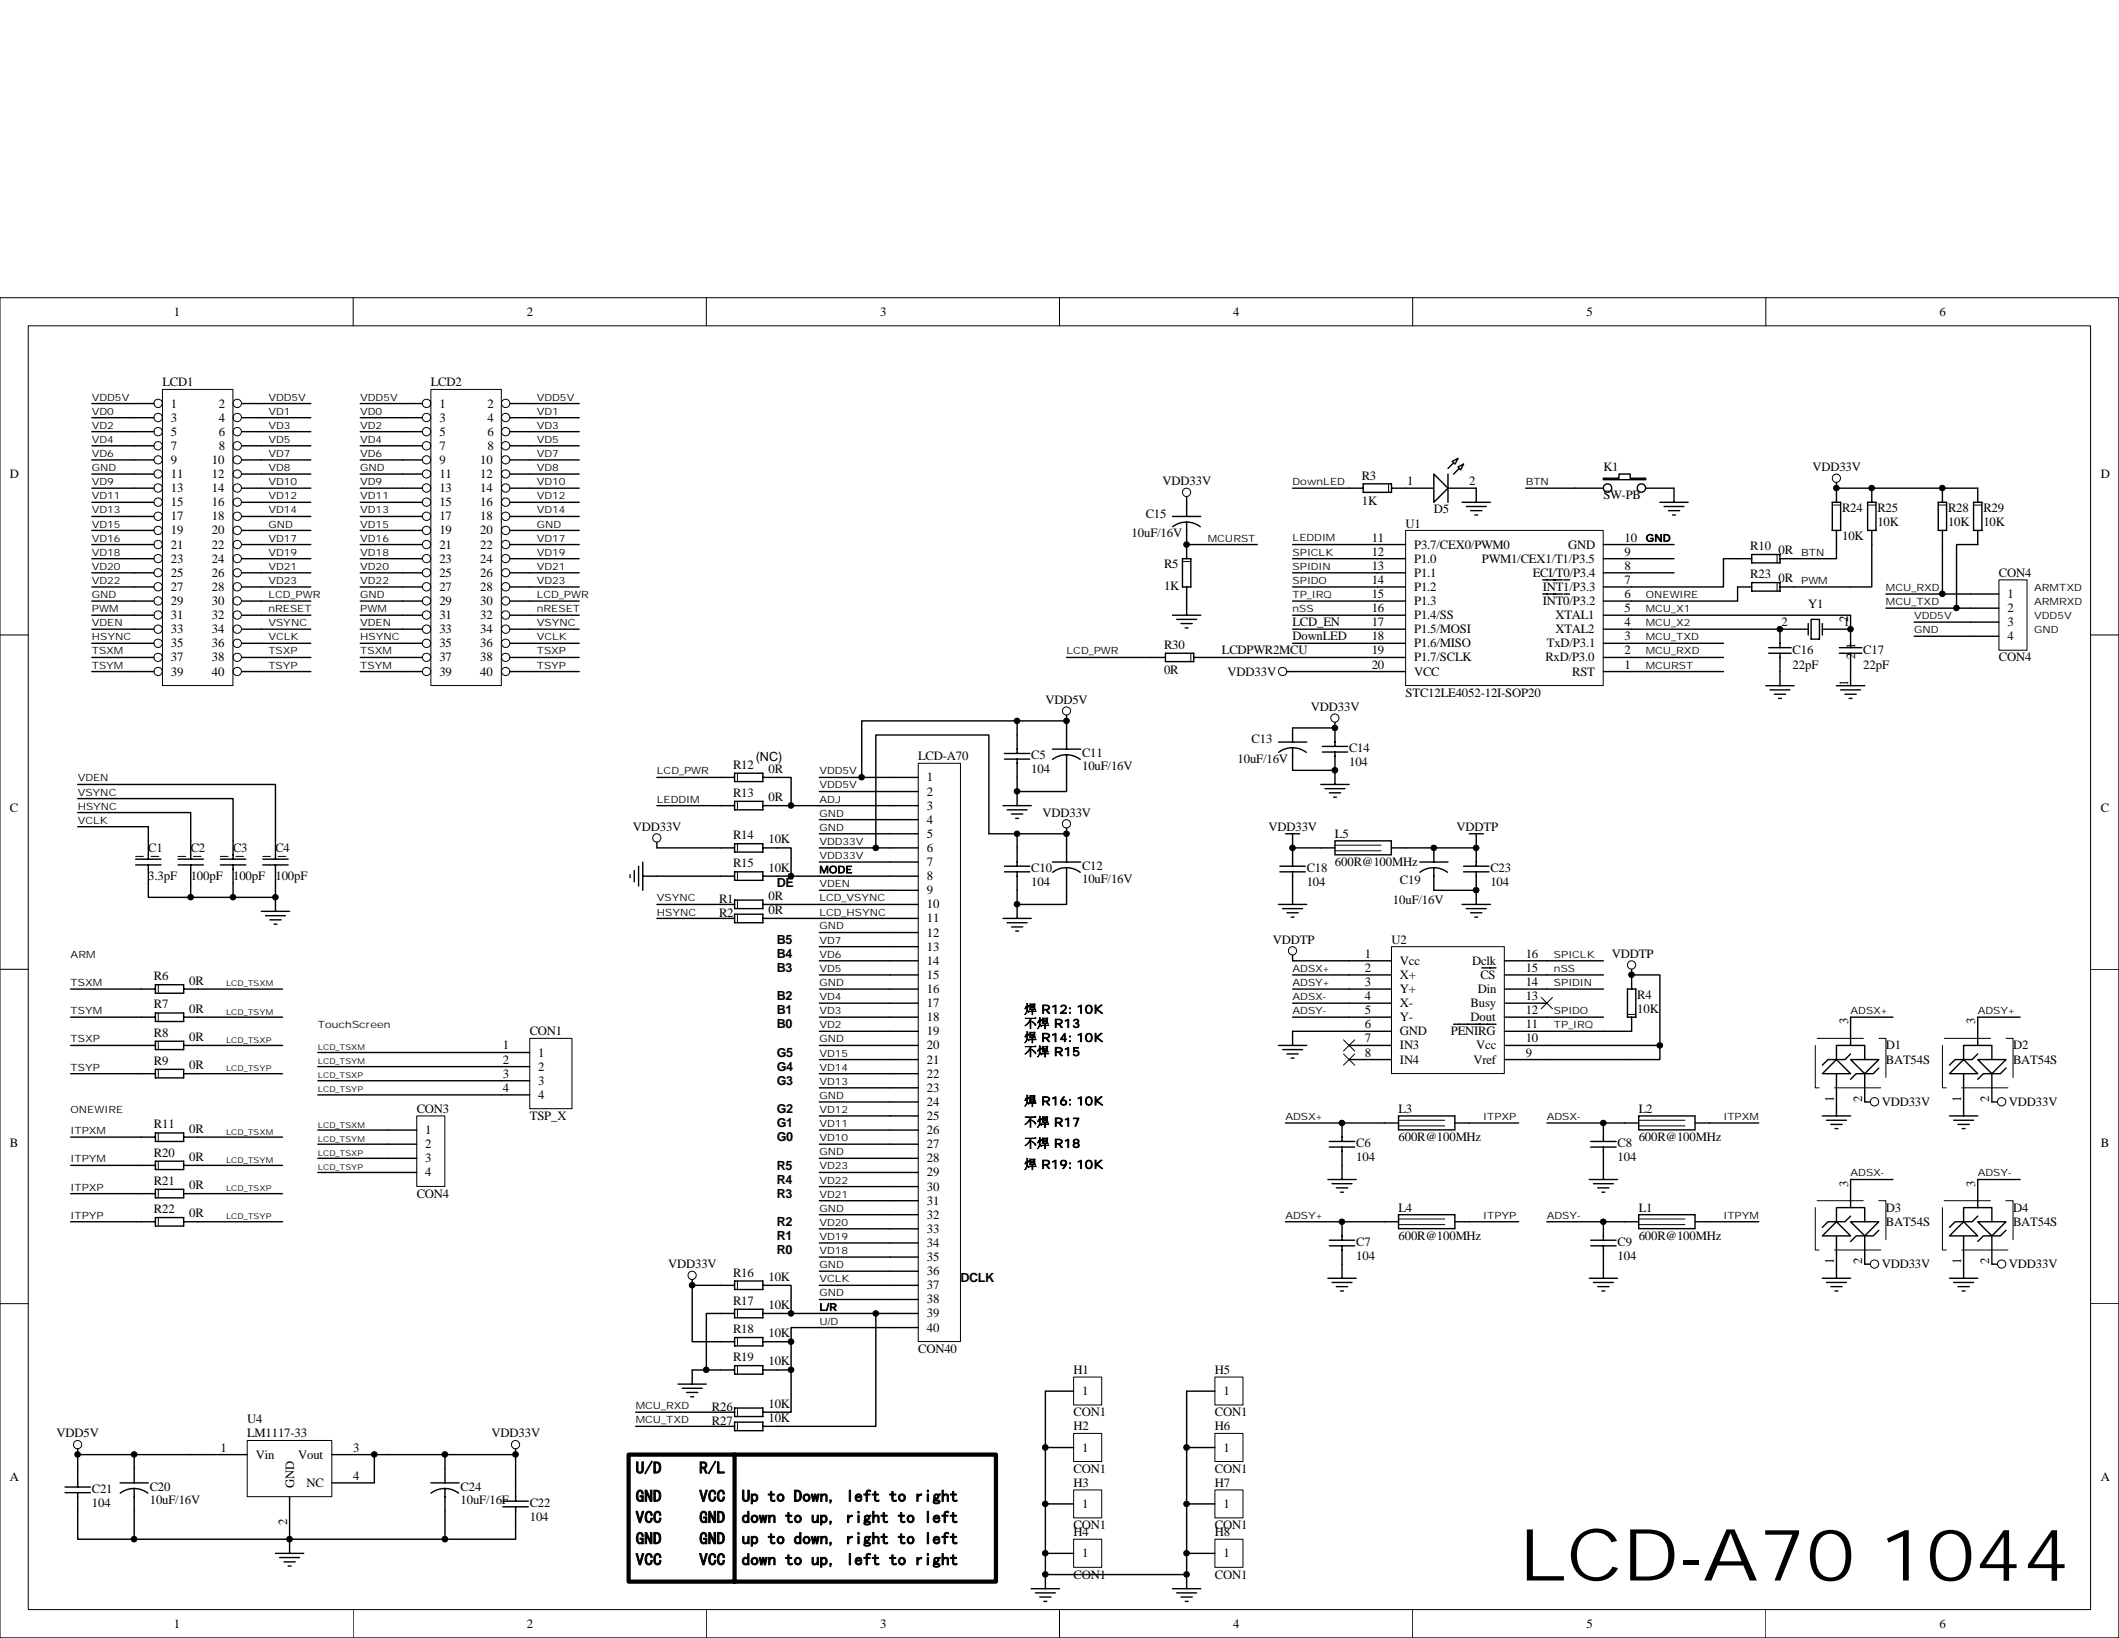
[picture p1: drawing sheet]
<svg xmlns="http://www.w3.org/2000/svg" width="279mm" height="216mm" viewBox="0 0 279 216" stroke-linecap="round" stroke-linejoin="round" font-family="sans-serif">
<defs><g id="words">
<text font-size="9.5" x="200.2" y="208.3">LCD-A70 1044</text>
<g font-size="2.2">
<text x="83.8" y="194.2">U/D</text>
<text x="83.8" y="197.9">GND</text>
<text x="92.2" y="194.2">R/L</text>
<text x="92.2" y="197.9">VCC</text>
<text x="97.8" y="197.9">Up to Down, left to right</text>
<text x="83.8" y="200.7">VCC</text>
<text x="83.8" y="203.5">GND</text>
<text x="92.2" y="200.7">GND</text>
<text x="92.2" y="203.5">GND</text>
<text x="97.8" y="200.7">down to up, right to left</text>
<text x="97.8" y="203.5">up to down, right to left</text>
<text x="83.8" y="206.3">VCC</text>
<text x="92.2" y="206.3">VCC</text>
<text x="97.8" y="206.3">down to up, left to right</text>
</g>
<g font-size="1.7">
<text x="22.9" y="41.6">1</text>
<text x="69.5" y="41.6">2</text>
<text x="116" y="41.6">3</text>
<text x="162.6" y="41.6">4</text>
<text x="209.2" y="41.6">5</text>
<text x="255.7" y="41.6">6</text>
<text x="21.4" y="50.9">LCD1</text>
<text x="22.5" y="53.7">1</text>
<text x="28.9" y="53.7">2</text>
<text x="56.8" y="50.9">LCD2</text>
<text x="57.9" y="53.7">1</text>
<text x="64.3" y="53.7">2</text>
<text x="22.5" y="55.6">3</text>
<text x="22.5" y="57.4">5</text>
<text x="22.5" y="59.3">7</text>
<text x="28.9" y="55.6">4</text>
<text x="28.9" y="57.4">6</text>
<text x="28.9" y="59.3">8</text>
<text x="57.9" y="55.6">3</text>
<text x="57.9" y="57.4">5</text>
<text x="57.9" y="59.3">7</text>
<text x="64.3" y="55.6">4</text>
<text x="64.3" y="57.4">6</text>
<text x="64.3" y="59.3">8</text>
<text x="1.3" y="63">D</text>
<text x="22.5" y="61.2">9</text>
<text x="22.5" y="63">11</text>
<text x="22.5" y="64.9">13</text>
<text x="27.9" y="61.2">10</text>
<text x="27.9" y="63">12</text>
<text x="27.9" y="64.9">14</text>
<text x="57.9" y="61.2">9</text>
<text x="57.9" y="63">11</text>
<text x="57.9" y="64.9">13</text>
<text x="63.3" y="61.2">10</text>
<text x="63.3" y="63">12</text>
<text x="63.3" y="64.9">14</text>
<text x="153.3" y="63.9">VDD33V</text>
<text x="179.6" y="63.2">R3</text>
<text x="185.5" y="63.9">1</text>
<text x="193.7" y="63.9">2</text>
<text x="211.4" y="62.1">K1</text>
<text x="211.4" y="65.8">SW-PB</text>
<text x="239" y="62.1">VDD33V</text>
<text x="277" y="63">D</text>
<text x="22.5" y="66.7">15</text>
<text x="22.5" y="68.6">17</text>
<text x="22.5" y="70.4">19</text>
<text x="27.9" y="66.7">16</text>
<text x="27.9" y="68.6">18</text>
<text x="27.9" y="70.4">20</text>
<text x="57.9" y="66.7">15</text>
<text x="57.9" y="68.6">17</text>
<text x="57.9" y="70.4">19</text>
<text x="63.3" y="66.7">16</text>
<text x="63.3" y="68.6">18</text>
<text x="63.3" y="70.4">20</text>
<text x="149.2" y="70.8">10uF/16V</text>
<text x="151.1" y="68.2">C15</text>
<text x="179.6" y="66.5">1K</text>
<text x="180.9" y="71.4">11</text>
<text x="185.3" y="69.5">U1</text>
<text x="189.1" y="67.7">D5</text>
<text x="214.2" y="71.4">10</text>
<text x="242.9" y="67.5">R24</text>
<text x="242.9" y="71.2">10K</text>
<text x="247.5" y="67.5">R25</text>
<text x="247.5" y="69.3">10K</text>
<text x="256.9" y="67.5">R28</text>
<text x="256.9" y="69.3">10K</text>
<text x="261.5" y="67.5">R29</text>
<text x="261.5" y="69.3">10K</text>
<text x="22.5" y="72.3">21</text>
<text x="22.5" y="74.2">23</text>
<text x="22.5" y="76">25</text>
<text x="22.5" y="77.9">27</text>
<text x="27.9" y="72.3">22</text>
<text x="27.9" y="74.2">24</text>
<text x="27.9" y="76">26</text>
<text x="27.9" y="77.9">28</text>
<text x="57.9" y="72.3">21</text>
<text x="57.9" y="74.2">23</text>
<text x="57.9" y="76">25</text>
<text x="57.9" y="77.9">27</text>
<text x="63.3" y="72.3">22</text>
<text x="63.3" y="74.2">24</text>
<text x="63.3" y="76">26</text>
<text x="63.3" y="77.9">28</text>
<text x="153.5" y="74.9">R5</text>
<text x="153.5" y="77.7">1K</text>
<text x="180.9" y="73.2">12</text>
<text x="180.9" y="75.1">13</text>
<text x="180.9" y="77">14</text>
<text x="186.5" y="72.3">P3.7/CEX0/PWM0</text>
<text x="186.5" y="74.2">P1.0</text>
<text x="186.5" y="76">P1.1</text>
<text x="186.5" y="77.9">P1.2</text>
<text x="195.4" y="74.2">PWM1/CEX1/T1/P3.5</text>
<text x="202.1" y="76">ECI/T0/P3.4</text>
<text x="203.4" y="77.9">INT1/P3.3</text>
<text x="206.8" y="72.3">GND</text>
<text x="214.2" y="75.1">8</text>
<text x="214.2" y="73.2">9</text>
<text x="214.2" y="77">7</text>
<text x="230.8" y="72.5">R10</text>
<text x="230.8" y="76.2">R23</text>
<text x="234.5" y="73">0R</text>
<text x="234.5" y="76.8">0R</text>
<text x="263.6" y="76">CON4</text>
<text x="22.5" y="79.8">29</text>
<text x="22.5" y="81.6">31</text>
<text x="22.5" y="83.5">33</text>
<text x="27.9" y="79.8">30</text>
<text x="27.9" y="81.6">32</text>
<text x="27.9" y="83.5">34</text>
<text x="57.9" y="79.8">29</text>
<text x="57.9" y="81.6">31</text>
<text x="57.9" y="83.5">33</text>
<text x="63.3" y="79.8">30</text>
<text x="63.3" y="81.6">32</text>
<text x="63.3" y="83.5">34</text>
<text x="170.4" y="82.5">LCD_EN</text>
<text x="180.9" y="78.8">15</text>
<text x="180.9" y="80.7">16</text>
<text x="180.9" y="82.6">17</text>
<text x="186.5" y="79.8">P1.3</text>
<text x="186.5" y="81.6">P1.4/SS</text>
<text x="186.5" y="83.5">P1.5/MOSI</text>
<text x="203.4" y="79.8">INT0/P3.2</text>
<text x="205.1" y="83.5">XTAL2</text>
<text x="205.1" y="81.6">XTAL1</text>
<text x="214.2" y="78.8">6</text>
<text x="214.2" y="82.6">4</text>
<text x="214.2" y="80.7">5</text>
<text x="234.9" y="82.5">2</text>
<text x="238.4" y="80.1">Y1</text>
<text x="243.1" y="82.5">1</text>
<text x="243.7" y="82" transform="rotate(-90 243.7 82)">2</text>
<text x="264.7" y="78.8">1</text>
<text x="264.7" y="80.7">2</text>
<text x="264.7" y="82.5">3</text>
<text x="22.5" y="85.3">35</text>
<text x="22.5" y="87.2">37</text>
<text x="22.5" y="89">39</text>
<text x="27.9" y="85.3">36</text>
<text x="27.9" y="87.2">38</text>
<text x="27.9" y="89">40</text>
<text x="57.9" y="85.3">35</text>
<text x="57.9" y="87.2">37</text>
<text x="57.9" y="89">39</text>
<text x="63.3" y="85.3">36</text>
<text x="63.3" y="87.2">38</text>
<text x="63.3" y="89">40</text>
<text x="153.5" y="85.5">R30</text>
<text x="153.5" y="88.9">0R</text>
<text x="161.1" y="86.3">LCDPWR2MCU</text>
<text x="161.9" y="89">VDD33V</text>
<text x="170.4" y="84.4">DownLED</text>
<text x="180.9" y="84.4">18</text>
<text x="180.9" y="86.3">19</text>
<text x="180.9" y="88.1">20</text>
<text x="186.5" y="85.3">P1.6/MISO</text>
<text x="186.5" y="87.2">P1.7/SCLK</text>
<text x="186.5" y="89">VCC</text>
<text x="203.8" y="87.2">RxD/P3.0</text>
<text x="204" y="85.3">TxD/P3.1</text>
<text x="207.3" y="89">RST</text>
<text x="214.2" y="84.4">3</text>
<text x="214.2" y="88.1">1</text>
<text x="214.2" y="86.3">2</text>
<text x="236.4" y="86.3">C16</text>
<text x="236.4" y="88.1">22pF</text>
<text x="244.6" y="86.8" transform="rotate(-90 244.6 86.8)">2</text>
<text x="244.6" y="85.5" transform="rotate(-90 244.6 85.5)">1</text>
<text x="245.7" y="86.3">C17</text>
<text x="245.7" y="88.1">22pF</text>
<text x="263.6" y="87.2">CON4</text>
<text x="264.7" y="84.4">4</text>
<text x="137.8" y="92.8">VDD5V</text>
<text x="172.8" y="93.7">VDD33V</text>
<text x="185.3" y="91.8">STC12LE4052-12I-SOP20</text>
<text x="243.7" y="90.4" transform="rotate(-90 243.7 90.4)">1</text>
<text x="96.7" y="101.3">R12</text>
<text x="99.7" y="100.2">(NC)</text>
<text x="101.3" y="101.9">0R</text>
<text x="121.1" y="100.2">LCD-A70</text>
<text x="136" y="100">C5</text>
<text x="136" y="101.9">104</text>
<text x="142.7" y="99.8">C11</text>
<text x="142.7" y="101.5">10uF/16V</text>
<text x="163.2" y="100.6">10uF/16V</text>
<text x="165" y="98">C13</text>
<text x="177.9" y="99.1">C14</text>
<text x="177.9" y="100.9">104</text>
<text x="1.3" y="107.1">C</text>
<text x="96.7" y="105.1">R13</text>
<text x="101.3" y="105.6">0R</text>
<text x="122.2" y="103">1</text>
<text x="122.2" y="104.9">2</text>
<text x="122.2" y="106.7">3</text>
<text x="137.5" y="107.7">VDD33V</text>
<text x="277" y="107.1">C</text>
<text x="19.6" y="112.3">C1</text>
<text x="25.1" y="112.3">C2</text>
<text x="30.7" y="112.3">C3</text>
<text x="36.3" y="112.3">C4</text>
<text x="83.4" y="109.5">VDD33V</text>
<text x="96.7" y="110.6">R14</text>
<text x="101.3" y="111.2">10K</text>
<text x="122.2" y="108.6">4</text>
<text x="122.2" y="110.4">5</text>
<text x="122.2" y="112.3">6</text>
<text x="167.3" y="109.5">VDD33V</text>
<text x="176" y="110.4">L5</text>
<text x="192" y="109.5">VDDTP</text>
<text x="19.6" y="116">3.3pF</text>
<text x="25.1" y="116">100pF</text>
<text x="30.7" y="116">100pF</text>
<text x="36.3" y="116">100pF</text>
<text x="94.8" y="119">R1</text>
<text x="96.7" y="114.3">R15</text>
<text x="101.3" y="118.6">0R</text>
<text x="101.3" y="114.9">10K</text>
<text x="102.4" y="117">DE</text>
<text x="122.2" y="114.2">7</text>
<text x="122.2" y="116">8</text>
<text x="122.2" y="117.9">9</text>
<text x="122.2" y="119.7">10</text>
<text x="136" y="114.9">C10</text>
<text x="136" y="116.8">104</text>
<text x="142.7" y="114.7">C12</text>
<text x="142.7" y="116.4">10uF/16V</text>
<text x="172.3" y="114.9">C18</text>
<text x="172.3" y="116.8">104</text>
<text x="176" y="114.2">600R@100MHz</text>
<text x="183.7" y="119.2">10uF/16V</text>
<text x="184.6" y="116.6">C19</text>
<text x="196.5" y="114.9">C23</text>
<text x="196.5" y="116.8">104</text>
<text x="94.8" y="120.8">R2</text>
<text x="101.3" y="120.5">0R</text>
<text x="102.4" y="124.4">B5</text>
<text x="122.2" y="121.6">11</text>
<text x="122.2" y="123.4">12</text>
<text x="122.2" y="125.3">13</text>
<text x="167.8" y="124.4">VDDTP</text>
<text x="183.5" y="124.4">U2</text>
<text x="20.3" y="129.2">R6</text>
<text x="25" y="129.8">0R</text>
<text x="102.4" y="128.1">B3</text>
<text x="102.4" y="126.3">B4</text>
<text x="102.4" y="131.8">B2</text>
<text x="122.2" y="127.2">14</text>
<text x="122.2" y="129">15</text>
<text x="122.2" y="130.9">16</text>
<text x="179.9" y="126.2">1</text>
<text x="179.9" y="128.1">2</text>
<text x="179.9" y="130">3</text>
<text x="179.9" y="131.8">4</text>
<text x="184.6" y="127.2">Vcc</text>
<text x="184.6" y="129">X+</text>
<text x="184.6" y="130.9">Y+</text>
<text x="194.1" y="127.2">Dclk</text>
<text x="194.8" y="130.9">Din</text>
<text x="195.2" y="129">CS</text>
<text x="201.2" y="131.8">13</text>
<text x="201.2" y="128.1">15</text>
<text x="201.2" y="130">14</text>
<text x="201.2" y="126.2">16</text>
<text x="212.5" y="126.2">VDDTP</text>
<text x="215.9" y="131.6">R4</text>
<text x="20.3" y="132.9">R7</text>
<text x="20.3" y="136.7">R8</text>
<text x="25" y="133.5">0R</text>
<text x="25" y="137.2">0R</text>
<text x="69.8" y="136.5">CON1</text>
<text x="102.4" y="135.6">B0</text>
<text x="102.4" y="133.7">B1</text>
<text x="122.2" y="132.8">17</text>
<text x="122.2" y="134.6">18</text>
<text x="122.2" y="136.5">19</text>
<text x="135" y="133.6">焊 R12: 10K</text>
<text x="135" y="135.4">不焊 R13</text>
<text x="135" y="137.3">焊 R14: 10K</text>
<text x="179.9" y="133.7">5</text>
<text x="179.9" y="135.5">6</text>
<text x="179.9" y="137.4">7</text>
<text x="184.6" y="132.8">X-</text>
<text x="184.6" y="134.6">Y-</text>
<text x="184.6" y="136.5">GND</text>
<text x="191.3" y="136.5">PENIRG</text>
<text x="193.9" y="134.6">Dout</text>
<text x="193.9" y="132.8">Busy</text>
<text x="201.2" y="137.4">10</text>
<text x="201.2" y="133.7">12</text>
<text x="201.2" y="135.5">11</text>
<text x="215.9" y="133.5">10K</text>
<text x="243.7" y="135" transform="rotate(-90 243.7 135)">3</text>
<text x="260.4" y="135" transform="rotate(-90 260.4 135)">3</text>
<text x="20.3" y="140.4">R9</text>
<text x="25" y="140.9">0R</text>
<text x="66.3" y="138.3">1</text>
<text x="66.3" y="140.2">2</text>
<text x="66.3" y="142">3</text>
<text x="66.3" y="143.9">4</text>
<text x="71" y="139.3">1</text>
<text x="71" y="141.1">2</text>
<text x="71" y="143">3</text>
<text x="102.4" y="139.3">G5</text>
<text x="102.4" y="143">G3</text>
<text x="102.4" y="141.1">G4</text>
<text x="122.2" y="138.3">20</text>
<text x="122.2" y="140.2">21</text>
<text x="122.2" y="142">22</text>
<text x="122.2" y="143.9">23</text>
<text x="135" y="139.2">不焊 R15</text>
<text x="179.9" y="139.3">8</text>
<text x="184.6" y="138.3">IN3</text>
<text x="184.6" y="140.2">IN4</text>
<text x="194.3" y="140.2">Vref</text>
<text x="194.6" y="138.3">Vcc</text>
<text x="201.2" y="139.3">9</text>
<text x="248.7" y="138.3">D1</text>
<text x="248.7" y="140.2">BAT54S</text>
<text x="265.4" y="138.3">D2</text>
<text x="265.4" y="140.2">BAT54S</text>
<text x="20.3" y="148.7">R11</text>
<text x="25" y="149.3">0R</text>
<text x="54.9" y="146.7">CON3</text>
<text x="56.1" y="149.5">1</text>
<text x="69.8" y="147.6">TSP_X</text>
<text x="71" y="144.8">4</text>
<text x="102.4" y="148.6">G1</text>
<text x="102.4" y="146.7">G2</text>
<text x="122.2" y="145.8">24</text>
<text x="122.2" y="147.6">25</text>
<text x="122.2" y="149.5">26</text>
<text x="135" y="148.5">不焊 R17</text>
<text x="135" y="145.7">焊 R16: 10K</text>
<text x="184.4" y="146.7">L3</text>
<text x="216.1" y="146.7">L2</text>
<text x="241.8" y="145.2" transform="rotate(-90 241.8 145.2)">1</text>
<text x="245.5" y="145.2" transform="rotate(-90 245.5 145.2)">2</text>
<text x="248.1" y="145.8">VDD33V</text>
<text x="258.6" y="145.2" transform="rotate(-90 258.6 145.2)">1</text>
<text x="262.3" y="145.2" transform="rotate(-90 262.3 145.2)">2</text>
<text x="264.9" y="145.8">VDD33V</text>
<text x="1.3" y="151.2">B</text>
<text x="20.3" y="152.5">R20</text>
<text x="25" y="153">0R</text>
<text x="56.1" y="151.3">2</text>
<text x="56.1" y="153.2">3</text>
<text x="56.1" y="155.1">4</text>
<text x="102.4" y="150.4">G0</text>
<text x="102.4" y="154.2">R5</text>
<text x="122.2" y="151.3">27</text>
<text x="122.2" y="153.2">28</text>
<text x="122.2" y="155.1">29</text>
<text x="135" y="151.3">不焊 R18</text>
<text x="135" y="154">焊 R19: 10K</text>
<text x="178.8" y="151.2">C6</text>
<text x="178.8" y="153">104</text>
<text x="184.4" y="150.4">600R@100MHz</text>
<text x="213.3" y="151.2">C8</text>
<text x="213.3" y="153">104</text>
<text x="216.1" y="150.4">600R@100MHz</text>
<text x="277" y="151.2">B</text>
<text x="20.3" y="156.2">R21</text>
<text x="20.3" y="159.9">R22</text>
<text x="25" y="156.7">0R</text>
<text x="25" y="160.5">0R</text>
<text x="54.9" y="157.9">CON4</text>
<text x="102.4" y="161.6">R2</text>
<text x="102.4" y="157.9">R3</text>
<text x="102.4" y="156">R4</text>
<text x="122.2" y="156.9">30</text>
<text x="122.2" y="158.8">31</text>
<text x="122.2" y="160.6">32</text>
<text x="184.4" y="159.7">L4</text>
<text x="216.1" y="159.7">L1</text>
<text x="243.7" y="156.4" transform="rotate(-90 243.7 156.4)">3</text>
<text x="248.7" y="159.7">D3</text>
<text x="248.7" y="161.6">BAT54S</text>
<text x="260.4" y="156.4" transform="rotate(-90 260.4 156.4)">3</text>
<text x="265.4" y="159.7">D4</text>
<text x="265.4" y="161.6">BAT54S</text>
<text x="88.1" y="167.2">VDD33V</text>
<text x="102.4" y="165.3">R0</text>
<text x="102.4" y="163.4">R1</text>
<text x="122.2" y="162.5">33</text>
<text x="122.2" y="164.4">34</text>
<text x="122.2" y="166.2">35</text>
<text x="178.8" y="164.2">C7</text>
<text x="178.8" y="166">104</text>
<text x="184.4" y="163.4">600R@100MHz</text>
<text x="213.3" y="164.2">C9</text>
<text x="213.3" y="166">104</text>
<text x="216.1" y="163.4">600R@100MHz</text>
<text x="241.8" y="166.6" transform="rotate(-90 241.8 166.6)">1</text>
<text x="245.5" y="166.6" transform="rotate(-90 245.5 166.6)">2</text>
<text x="248.1" y="167.2">VDD33V</text>
<text x="258.6" y="166.6" transform="rotate(-90 258.6 166.6)">1</text>
<text x="262.3" y="166.6" transform="rotate(-90 262.3 166.6)">2</text>
<text x="264.9" y="167.2">VDD33V</text>
<text x="96.7" y="168.3">R16</text>
<text x="96.7" y="172">R17</text>
<text x="101.3" y="168.8">10K</text>
<text x="101.3" y="172.6">10K</text>
<text x="122.2" y="168.1">36</text>
<text x="122.2" y="169.9">37</text>
<text x="122.2" y="171.8">38</text>
<text x="122.2" y="173.7">39</text>
<text x="126.7" y="169">DCLK</text>
<text x="96.7" y="175.7">R18</text>
<text x="96.7" y="179.4">R19</text>
<text x="101.3" y="176.3">10K</text>
<text x="101.3" y="180">10K</text>
<text x="121.1" y="178.3">CON40</text>
<text x="122.2" y="175.5">40</text>
<text x="93.9" y="185.9">R26</text>
<text x="101.3" y="185.6">10K</text>
<text x="141.6" y="181.1">H1</text>
<text x="142.7" y="183.9">1</text>
<text x="160.2" y="181.1">H5</text>
<text x="161.3" y="183.9">1</text>
<text x="7.5" y="189.5">VDD5V</text>
<text x="29.1" y="191.3">1</text>
<text x="32.6" y="187.6">U4</text>
<text x="32.6" y="189.5">LM1117-33</text>
<text x="46.6" y="191.3">3</text>
<text x="64.8" y="189.5">VDD33V</text>
<text x="93.9" y="187.8">R27</text>
<text x="101.3" y="187.4">10K</text>
<text x="141.6" y="186.7">CON1</text>
<text x="141.6" y="188.5">H2</text>
<text x="142.7" y="191.3">1</text>
<text x="160.2" y="186.7">CON1</text>
<text x="160.2" y="188.5">H6</text>
<text x="161.3" y="191.3">1</text>
<text x="1.3" y="195.2">A</text>
<text x="12.1" y="196.7">C21</text>
<text x="19.7" y="196.5">C20</text>
<text x="33.7" y="192.3">Vin</text>
<text x="38.8" y="196.2" transform="rotate(-90 38.8 196.2)">GND</text>
<text x="39.3" y="192.3">Vout</text>
<text x="40.4" y="196">NC</text>
<text x="46.6" y="195.1">4</text>
<text x="60.7" y="196.5">C24</text>
<text x="141.6" y="194.1">CON1</text>
<text x="141.6" y="196">H3</text>
<text x="160.2" y="194.1">CON1</text>
<text x="160.2" y="196">H7</text>
<text x="277" y="195.2">A</text>
<text x="12.1" y="198.6">104</text>
<text x="19.7" y="198.2">10uF/16V</text>
<text x="37.8" y="201" transform="rotate(-90 37.8 201)">2</text>
<text x="60.7" y="198.2">10uF/16F</text>
<text x="69.8" y="198.6">C22</text>
<text x="69.8" y="200.4">104</text>
<text x="141.6" y="202.5">H4</text>
<text x="141.6" y="201.5">CON1</text>
<text x="142.7" y="198.8">1</text>
<text x="160.2" y="202.5">H8</text>
<text x="160.2" y="201.5">CON1</text>
<text x="161.3" y="198.8">1</text>
<text x="141.6" y="208.1">CON1</text>
<text x="142.7" y="205.3">1</text>
<text x="160.2" y="208.1">CON1</text>
<text x="161.3" y="205.3">1</text>
<text x="22.9" y="214.6">1</text>
<text x="69.5" y="214.6">2</text>
<text x="116" y="214.6">3</text>
<text x="162.6" y="214.6">4</text>
<text x="209.2" y="214.6">5</text>
<text x="255.7" y="214.6">6</text>
</g>
<g font-size="1.3">
<text x="12.1" y="52.8">VDD5V</text>
<text x="35.4" y="52.8">VDD5V</text>
<text x="47.5" y="52.8">VDD5V</text>
<text x="70.8" y="52.8">VDD5V</text>
<text x="12.1" y="54.7">VD0</text>
<text x="12.1" y="56.5">VD2</text>
<text x="12.1" y="58.4">VD4</text>
<text x="35.4" y="54.7">VD1</text>
<text x="35.4" y="56.5">VD3</text>
<text x="35.4" y="58.4">VD5</text>
<text x="47.5" y="54.7">VD0</text>
<text x="47.5" y="56.5">VD2</text>
<text x="47.5" y="58.4">VD4</text>
<text x="70.8" y="54.7">VD1</text>
<text x="70.8" y="56.5">VD3</text>
<text x="70.8" y="58.4">VD5</text>
<text x="12.1" y="60.2">VD6</text>
<text x="12.1" y="63.9">VD9</text>
<text x="12.1" y="62.1">GND</text>
<text x="12.1" y="65.8">VD11</text>
<text x="35.4" y="62.1">VD8</text>
<text x="35.4" y="60.2">VD7</text>
<text x="35.4" y="63.9">VD10</text>
<text x="35.4" y="65.8">VD12</text>
<text x="47.5" y="60.2">VD6</text>
<text x="47.5" y="63.9">VD9</text>
<text x="47.5" y="62.1">GND</text>
<text x="47.5" y="65.8">VD11</text>
<text x="70.8" y="62.1">VD8</text>
<text x="70.8" y="60.2">VD7</text>
<text x="70.8" y="63.9">VD10</text>
<text x="70.8" y="65.8">VD12</text>
<text x="170.4" y="63.9">DownLED</text>
<text x="201.2" y="63.9">BTN</text>
<text x="12.1" y="67.7">VD13</text>
<text x="12.1" y="69.5">VD15</text>
<text x="12.1" y="71.4">VD16</text>
<text x="35.4" y="67.7">VD14</text>
<text x="35.4" y="69.5">GND</text>
<text x="35.4" y="71.4">VD17</text>
<text x="47.5" y="67.7">VD13</text>
<text x="47.5" y="69.5">VD15</text>
<text x="47.5" y="71.4">VD16</text>
<text x="70.8" y="67.7">VD14</text>
<text x="70.8" y="69.5">GND</text>
<text x="70.8" y="71.4">VD17</text>
<text x="159.3" y="71.4">MCURST</text>
<text x="170.4" y="71.4">LEDDIM</text>
<text x="217" y="71.4">GND</text>
<text x="12.1" y="73.2">VD18</text>
<text x="12.1" y="75.1">VD20</text>
<text x="12.1" y="77">VD22</text>
<text x="35.4" y="73.2">VD19</text>
<text x="35.4" y="75.1">VD21</text>
<text x="35.4" y="77">VD23</text>
<text x="47.5" y="73.2">VD18</text>
<text x="47.5" y="75.1">VD20</text>
<text x="47.5" y="77">VD22</text>
<text x="70.8" y="73.2">VD19</text>
<text x="70.8" y="75.1">VD21</text>
<text x="70.8" y="77">VD23</text>
<text x="170.4" y="73.2">SPICLK</text>
<text x="170.4" y="75.1">SPIDIN</text>
<text x="170.4" y="77">SPIDO</text>
<text x="237.5" y="77">PWM</text>
<text x="237.5" y="73.2">BTN</text>
<text x="248.7" y="77.9">MCU_RXD</text>
<text x="268.2" y="77.9">ARMTXD</text>
<text x="12.1" y="80.7">PWM</text>
<text x="12.1" y="78.8">GND</text>
<text x="12.1" y="82.6">VDEN</text>
<text x="35.4" y="82.6">VSYNC</text>
<text x="35.4" y="78.8">LCD_PWR</text>
<text x="35.4" y="80.7">nRESET</text>
<text x="47.5" y="80.7">PWM</text>
<text x="47.5" y="78.8">GND</text>
<text x="47.5" y="82.5">VDEN</text>
<text x="70.8" y="82.5">VSYNC</text>
<text x="70.8" y="78.8">LCD_PWR</text>
<text x="70.8" y="80.7">nRESET</text>
<text x="170.4" y="78.8">TP_IRQ</text>
<text x="170.4" y="80.7">nSS</text>
<text x="217" y="78.8">ONEWIRE</text>
<text x="217" y="80.7">MCU_X1</text>
<text x="217" y="82.6">MCU_X2</text>
<text x="248.7" y="79.8">MCU_TXD</text>
<text x="252.4" y="83.5">GND</text>
<text x="252.4" y="81.6">VDD5V</text>
<text x="268.2" y="79.8">ARMRXD</text>
<text x="268.2" y="81.6">VDD5V</text>
<text x="268.2" y="83.5">GND</text>
<text x="12.1" y="84.4">HSYNC</text>
<text x="12.1" y="86.3">TSXM</text>
<text x="12.1" y="88.1">TSYM</text>
<text x="35.4" y="86.3">TSXP</text>
<text x="35.4" y="88.1">TSYP</text>
<text x="35.4" y="84.4">VCLK</text>
<text x="47.5" y="84.4">HSYNC</text>
<text x="47.5" y="86.3">TSXM</text>
<text x="47.5" y="88.1">TSYM</text>
<text x="70.8" y="86.3">TSXP</text>
<text x="70.8" y="88.1">TSYP</text>
<text x="70.8" y="84.4">VCLK</text>
<text x="140.6" y="86.3">LCD_PWR</text>
<text x="217" y="86.3">MCU_RXD</text>
<text x="217" y="84.4">MCU_TXD</text>
<text x="217" y="88.1">MCURST</text>
<text x="10.2" y="106.7">HSYNC</text>
<text x="10.2" y="104.9">VSYNC</text>
<text x="10.2" y="103">VDEN</text>
<text x="86.6" y="105.8">LEDDIM</text>
<text x="86.6" y="102.1">LCD_PWR</text>
<text x="108" y="102.1">VDD5V</text>
<text x="108" y="103.9">VDD5V</text>
<text x="108" y="107.7">GND</text>
<text x="108" y="105.8">ADJ</text>
<text x="10.2" y="108.6">VCLK</text>
<text x="108" y="109.5">GND</text>
<text x="108" y="111.4">VDD33V</text>
<text x="108" y="113.2">VDD33V</text>
<text x="86.6" y="118.8">VSYNC</text>
<text x="108" y="116.9">VDEN</text>
<text x="108" y="118.8">LCD_VSYNC</text>
<text x="108" y="115.1">MODE</text>
<text x="86.6" y="120.7">HSYNC</text>
<text x="108" y="122.5">GND</text>
<text x="108" y="124.4">VD7</text>
<text x="108" y="120.7">LCD_HSYNC</text>
<text x="9.3" y="130">TSXM</text>
<text x="9.3" y="126.2">ARM</text>
<text x="108" y="130">GND</text>
<text x="108" y="131.8">VD4</text>
<text x="108" y="128.1">VD5</text>
<text x="108" y="126.2">VD6</text>
<text x="170.4" y="128.1">ADSX+</text>
<text x="170.4" y="131.8">ADSX-</text>
<text x="170.4" y="130">ADSY+</text>
<text x="204.9" y="126.2">SPICLK</text>
<text x="204.9" y="130">SPIDIN</text>
<text x="204.9" y="128.1">nSS</text>
<text x="9.3" y="133.7">TSYM</text>
<text x="9.3" y="137.4">TSXP</text>
<text x="41.9" y="135.5">TouchScreen</text>
<text x="108" y="137.4">GND</text>
<text x="108" y="135.5">VD2</text>
<text x="108" y="133.7">VD3</text>
<text x="170.4" y="133.7">ADSY-</text>
<text x="204.9" y="133.7">SPIDO</text>
<text x="204.9" y="135.5">TP_IRQ</text>
<text x="244" y="133.7">ADSX+</text>
<text x="260.8" y="133.7">ADSY+</text>
<text x="9.3" y="141.1">TSYP</text>
<text x="108" y="139.3">VD15</text>
<text x="108" y="143">VD13</text>
<text x="108" y="141.1">VD14</text>
<text x="9.3" y="146.7">ONEWIRE</text>
<text x="9.3" y="149.5">ITPXM</text>
<text x="108" y="144.8">GND</text>
<text x="108" y="148.5">VD11</text>
<text x="108" y="146.7">VD12</text>
<text x="169.5" y="147.6">ADSX+</text>
<text x="195.6" y="147.6">ITPXP</text>
<text x="204" y="147.6">ADSX-</text>
<text x="227.2" y="147.6">ITPXM</text>
<text x="9.3" y="153.2">ITPYM</text>
<text x="108" y="152.3">GND</text>
<text x="108" y="156">VD22</text>
<text x="108" y="154.1">VD23</text>
<text x="108" y="150.4">VD10</text>
<text x="244" y="155.1">ADSX-</text>
<text x="260.8" y="155.1">ADSY-</text>
<text x="9.3" y="156.9">ITPXP</text>
<text x="9.3" y="160.6">ITPYP</text>
<text x="108" y="159.7">GND</text>
<text x="108" y="161.6">VD20</text>
<text x="108" y="157.9">VD21</text>
<text x="169.5" y="160.6">ADSY+</text>
<text x="195.6" y="160.6">ITPYP</text>
<text x="204" y="160.6">ADSY-</text>
<text x="227.2" y="160.6">ITPYM</text>
<text x="108" y="167.2">GND</text>
<text x="108" y="165.3">VD18</text>
<text x="108" y="163.4">VD19</text>
<text x="108" y="170.9">GND</text>
<text x="108" y="169">VCLK</text>
<text x="108" y="172.7">L/R</text>
<text x="108" y="174.6">U/D</text>
<text x="83.8" y="185.7">MCU_RXD</text>
<text x="83.8" y="187.6">MCU_TXD</text>
</g>
<g font-size="1.1">
<text x="29.8" y="130">LCD_TSXM</text>
<text x="29.8" y="133.8">LCD_TSYM</text>
<text x="29.8" y="137.5">LCD_TSXP</text>
<text x="29.8" y="141.2">LCD_TSYP</text>
<text x="41.9" y="140.3">LCD_TSYM</text>
<text x="41.9" y="144">LCD_TSYP</text>
<text x="41.9" y="138.4">LCD_TSXM</text>
<text x="41.9" y="142.1">LCD_TSXP</text>
<text x="29.8" y="149.6">LCD_TSXM</text>
<text x="41.9" y="148.6">LCD_TSXM</text>
<text x="29.8" y="153.3">LCD_TSYM</text>
<text x="41.9" y="150.5">LCD_TSYM</text>
<text x="41.9" y="154.2">LCD_TSYP</text>
<text x="41.9" y="152.4">LCD_TSXP</text>
<text x="29.8" y="160.7">LCD_TSYP</text>
<text x="29.8" y="157">LCD_TSXP</text>
</g>
</g></defs>
<g fill="none" stroke="#000" stroke-width=".13">
<path d="M0 39.2h279.4v176.7h-279.4zM46.6 39.2v3.7M93.1 39.2v3.7M139.7 39.2v3.7M186.3 39.2v3.7M232.8 39.2v3.7M3.7 42.9h272v169.3h-272zM0 83.7h3.7M275.7 83.7h3.7M0 127.8h3.7M275.7 127.8h3.7M0 171.8h3.7"/>
<path d="M275.7 171.8h3.7M46.6 212.2v3.7M93.1 212.2v3.7M139.7 212.2v3.7M186.3 212.2v3.7M232.8 212.2v3.7"/>
</g>
<path d="M141.6 181.5h3.7v3.7h-3.7z" fill="#fff"/>
<path d="M141.6 181.5h3.7v3.7h-3.7z" fill="none" stroke="#000" stroke-width=".13"/>
<path d="M137.8 183.4h3.8" fill="none" stroke="#000" stroke-width=".19"/>
<path d="M141.6 189h3.7v3.6h-3.7z" fill="#fff"/>
<path d="M141.6 188.9h3.7v3.7h-3.7z" fill="none" stroke="#000" stroke-width=".13"/>
<path d="M137.8 190.8h3.8" fill="none" stroke="#000" stroke-width=".19"/>
<path d="M141.6 202.9h3.7v3.7h-3.7z" fill="#fff"/>
<path d="M141.6 202.9h3.7v3.7h-3.7z" fill="none" stroke="#000" stroke-width=".13"/>
<path d="M137.8 204.7h3.8" fill="none" stroke="#000" stroke-width=".19"/>
<path d="M141.6 196.4h3.7v3.7h-3.7z" fill="#fff"/>
<path d="M141.6 196.4h3.7v3.7h-3.7z" fill="none" stroke="#000" stroke-width=".13"/>
<path d="M137.8 198.2h3.8M137.8 183.4v26M136 209.4h3.7M136.5 210h2.6M137.1 210.5h1.5M137.6 211.1h.4" fill="none" stroke="#000" stroke-width=".19"/>
<path d="M160.2 181.5h3.7v3.7h-3.7z" fill="#fff"/>
<path d="M160.2 181.5h3.7v3.7h-3.7z" fill="none" stroke="#000" stroke-width=".13"/>
<path d="M156.5 183.4h3.7" fill="none" stroke="#000" stroke-width=".19"/>
<path d="M160.2 189h3.7v3.6h-3.7z" fill="#fff"/>
<path d="M160.2 188.9h3.7v3.7h-3.7z" fill="none" stroke="#000" stroke-width=".13"/>
<path d="M156.5 190.8h3.7" fill="none" stroke="#000" stroke-width=".19"/>
<path d="M160.2 202.9h3.7v3.7h-3.7z" fill="#fff"/>
<path d="M160.2 202.9h3.7v3.7h-3.7z" fill="none" stroke="#000" stroke-width=".13"/>
<path d="M156.5 204.7h3.7" fill="none" stroke="#000" stroke-width=".19"/>
<path d="M160.2 196.4h3.7v3.7h-3.7z" fill="#fff"/>
<g fill="none" stroke="#000" stroke-width=".13">
<path d="M160.2 196.4h3.7v3.7h-3.7z"/>
<circle cx="10.2" cy="190.4" r=".55"/>
</g>
<g fill="none" stroke="#000" stroke-width=".19">
<path d="M8.6 196.7h3.3M8.6 196h3.3M10.2 196.7v6.2h7.5M10.2 191.7h14.9M10.2 191v5M15.8 195.5h3.8M15.9 196.8a3 3 0 0 1 3.6 0M17.7 191.7v3.8M17.7 196.2v6.7M51.2 191.7h16.8v6.2M56.8 195.5h3.7M56.8 196.8a3 3 0 0 1 3.7 0"/>
<path d="M58.7 196.2v6.7h-41M58.7 191.7v3.8M66.3 198.6h3.4M66.3 197.9h3.4M68 198.6v4.3h-9.3M156.5 198.2h3.7M156.5 183.4v26M137.8 207.5h18.7M154.6 209.4h3.7M155.2 210h2.6M155.7 210.5h1.5M156.3 211.1h.4"/>
</g>
<path d="M32.6 189.9h11.2v7.4h-11.2z" fill="#fff"/>
<path d="M32.6 189.9h11.2v7.4h-11.2z" fill="none" stroke="#000" stroke-width=".13"/>
<path d="M25.1 191.7h7.5M38.2 197.3v5.6M43.8 191.7h7.4M49.4 191.7v3.8h-5.6" fill="none" stroke="#000" stroke-width=".19"/>
<path d="M69.9 136.9h5.5v9.2h-5.5z" fill="#fff"/>
<path d="M69.8 136.9h5.6v9.2h-5.6z" fill="none" stroke="#000" stroke-width=".13"/>
<path d="M41.9 138.7h27.9M41.9 140.6h27.9M41.9 142.5h27.9M41.9 144.3h27.9" fill="none" stroke="#000" stroke-width=".19"/>
<path d="M55 147.1h3.7v9.3h-3.7z" fill="#fff"/>
<path d="M54.9 147.1h3.8v9.3h-3.8z" fill="none" stroke="#000" stroke-width=".13"/>
<g fill="none" stroke="#000" stroke-width=".19">
<path d="M9.3 130.4h9.3M9.3 134.1h9.3M9.3 137.8h9.3M26.1 130.4h11.2M26.1 134.1h11.2M26.1 137.8h11.2M9.3 141.5h9.3M26.1 141.5h11.2M41.9 148.9h13M41.9 150.8h13M41.9 152.7h13M41.9 154.5h13"/>
<path d="M36.3 204.7h3.7M36.9 205.3h2.6M37.4 205.9h1.5M38 206.4h.4M38.2 202.9v1.8"/>
</g>
<path d="M121.1 100.6h5.5v76.2h-5.5z" fill="#fff"/>
<g fill="none" stroke="#000" stroke-width=".13">
<path d="M121.1 100.6h5.5v76.2h-5.5z"/>
<circle cx="86.6" cy="110.4" r=".55"/>
<circle cx="91.3" cy="168.1" r=".55"/>
</g>
<g fill="none" stroke="#000" stroke-width=".19">
<path d="M83.1 115.3v.4M83.6 114.7v1.5M84.2 114.2v2.6M84.8 115.5h1.8M84.8 113.6v3.7M86.6 106.2h8.4M86.6 111v.8M108 102.5h13.1M108 104.3h13.1M108 106.2h13.1M108 108h13.1M108 109.9h13.1"/>
<path d="M108 111.8h13.1M108 113.6h13.1M108 115.5h13.1M108 117.3h13.1M108 119.2h13.1M108 121.1h13.1M108 122.9h13.1M108 124.8h13.1M108 126.6h13.1M108 128.5h13.1M108 130.4h13.1M108 132.2h13.1"/>
<path d="M108 134.1h13.1M108 135.9h13.1M108 137.8h13.1M108 139.7h13.1M108 141.5h13.1M108 143.4h13.1M108 145.2h13.1M108 147.1h13.1M108 148.9h13.1M108 150.8h13.1M108 152.7h13.1M108 154.5h13.1"/>
<path d="M108 156.4h13.1M108 158.3h13.1M91.3 168.7v.7M108 160.1h13.1M108 162h13.1M108 163.8h13.1M108 165.7h13.1M108 167.6h13.1M108 169.4h13.1M108 171.3h13.1M108 173.1h13.1M108 175h13.1"/>
<path d="M89.4 182.4h3.7M90 183h2.6M90.5 183.5h1.5M91.1 184.1h.4M91.3 180.6v1.8"/>
</g>
<path d="M82.9 191.7h48.4v16.8h-48.4zM96.9 191.7v16.8" fill="none" stroke="#000" stroke-width=".56"/>
<path d="M56.8 51.4h9.3v39h-9.3z" fill="#fff"/>
<g fill="none" stroke="#000" stroke-width=".13">
<path d="M56.8 51.3h9.3v39.1h-9.3z"/>
<circle cx="56.2" cy="53.2" r=".55"/>
<circle cx="56.2" cy="58.8" r=".55"/>
<circle cx="56.2" cy="56.9" r=".55"/>
<circle cx="56.2" cy="55" r=".55"/>
<circle cx="66.7" cy="56.9" r=".55"/>
<circle cx="66.7" cy="55" r=".55"/>
<circle cx="66.7" cy="58.8" r=".55"/>
<circle cx="66.7" cy="53.2" r=".55"/>
<circle cx="56.2" cy="68" r=".55"/>
<circle cx="56.2" cy="69.9" r=".55"/>
<circle cx="56.2" cy="77.3" r=".55"/>
<circle cx="56.2" cy="71.8" r=".55"/>
<circle cx="56.2" cy="66.2" r=".55"/>
<circle cx="56.2" cy="79.2" r=".55"/>
<circle cx="56.2" cy="64.3" r=".55"/>
<circle cx="56.2" cy="73.6" r=".55"/>
<circle cx="56.2" cy="75.5" r=".55"/>
<circle cx="56.2" cy="60.6" r=".55"/>
<circle cx="56.2" cy="62.5" r=".55"/>
<circle cx="66.7" cy="68" r=".55"/>
<circle cx="66.7" cy="69.9" r=".55"/>
<circle cx="66.7" cy="71.8" r=".55"/>
<circle cx="66.7" cy="77.3" r=".55"/>
<circle cx="66.7" cy="66.2" r=".55"/>
<circle cx="66.7" cy="79.2" r=".55"/>
<circle cx="66.7" cy="64.3" r=".55"/>
<circle cx="66.7" cy="73.6" r=".55"/>
<circle cx="66.7" cy="75.5" r=".55"/>
<circle cx="66.7" cy="60.6" r=".55"/>
<circle cx="66.7" cy="62.5" r=".55"/>
<circle cx="56.2" cy="82.9" r=".55"/>
<circle cx="56.2" cy="81.1" r=".55"/>
<circle cx="56.2" cy="84.8" r=".55"/>
<circle cx="56.2" cy="86.6" r=".55"/>
<circle cx="56.2" cy="88.5" r=".55"/>
<circle cx="66.7" cy="82.9" r=".55"/>
<circle cx="66.7" cy="81.1" r=".55"/>
<circle cx="66.7" cy="84.8" r=".55"/>
<circle cx="66.7" cy="88.5" r=".55"/>
<circle cx="66.7" cy="86.6" r=".55"/>
</g>
<g fill="none" stroke="#000" stroke-width=".19">
<path d="M47.5 53.2h8.2M47.5 55.1h8.2M47.5 56.9h8.2M47.5 58.8h8.2M67.2 53.2h9.2M67.2 55.1h9.2M67.2 56.9h9.2M67.2 58.8h9.2M47.5 60.6h8.2M47.5 62.5h8.2M47.5 64.3h8.2M47.5 66.2h8.2"/>
<path d="M47.5 68.1h8.2M47.5 69.9h8.2M47.5 71.8h8.2M47.5 73.6h8.2M47.5 75.5h8.2M47.5 77.4h8.2M47.5 79.2h8.2M67.2 60.6h9.2M67.2 62.5h9.2M67.2 64.3h9.2M67.2 66.2h9.2M67.2 68.1h9.2"/>
<path d="M67.2 69.9h9.2M67.2 71.8h9.2M67.2 73.6h9.2M67.2 75.5h9.2M67.2 77.4h9.2M67.2 79.2h9.2M47.5 81.1h8.2M47.5 82.9h8.2M47.5 84.8h8.2M47.5 86.7h8.2M47.5 88.5h8.2M67.2 81.1h9.2"/>
<path d="M67.2 82.9h9.2M67.2 84.8h9.2M67.2 86.7h9.2M67.2 88.5h9.2M132.4 99.3h3.4M134.1 95h-20.5v7.5M138.8 98.7h3.7M140.6 99.5a3 3 0 0 1 1.8 .6M140.6 99.5a3 3 0 0 0-1.8 .6M140.6 99.5v4.8h-6.5v-4.2M140.6 98.7v-3.7h-6.5v4.3M10.2 109h9.4v4.2"/>
<path d="M10.2 107.1h14.9v6.1M10.2 105.3h20.5v7.9M10.2 103.4h26.1v9.8M17.9 114h3.3M17.9 113.2h3.3M19.6 114v4.3h16.7v-4.3M23.5 114h3.3M23.5 113.2h3.3M25.1 114v4.3M29.1 114h3.3M29.1 113.2h3.3M30.7 114v4.3"/>
<path d="M34.6 114h3.4M34.6 113.2h3.4M36.3 118.3v1.8M86.6 102.5h8.4M132.2 106.2h3.8M132.4 100.1h3.4M132.4 114.9h3.4M132.4 114.2h3.4M132.8 106.7h2.6M133.4 107.3h1.5M133.9 107.9h.4M134.1 109.9h-3.7v-13h-14.9v14.9"/>
<path d="M134.1 104.3v1.9M134.1 119.2v1.9M138.8 113.6h3.7M140.6 114.4a3 3 0 0 1 1.8 .6M140.6 114.4a3 3 0 0 0-1.8 .6M140.6 114.4v4.8h-6.5v-4.3M140.6 113.6v-3.7h-6.5v4.3M34.5 120.1h3.7M35 120.7h2.6M35.6 121.2h1.5M36.1 121.8h.4M132.2 121.1h3.8"/>
<path d="M132.8 121.6h2.6M133.4 122.2h1.5M133.9 122.7h.4"/>
</g>
<path d="M17.9 112.9h3.3M23.5 112.9h3.3M29.1 112.9h3.3M34.6 112.9h3.4" fill="none" stroke="#000" stroke-width=".13" stroke-dasharray="1 1 1 1 1 1 1 1"/>
<g fill="#000" stroke="#000" stroke-width=".13">
<circle cx="134.1" cy="95" r=".37"/>
<circle cx="113.6" cy="102.4" r=".37"/>
<circle cx="115.5" cy="111.8" r=".37"/>
<circle cx="134.1" cy="104.3" r=".37"/>
<circle cx="134.1" cy="119.2" r=".37"/>
<circle cx="134.1" cy="109.9" r=".37"/>
</g>
<path d="M183.5 124.8h14.9v16.7h-14.9z" fill="#fff"/>
<g fill="none" stroke="#000" stroke-width=".13">
<path d="M183.5 124.8h14.9v16.7h-14.9z"/>
<circle cx="170.4" cy="125.3" r=".55"/>
<circle cx="215.1" cy="127.2" r=".55"/>
</g>
<g fill="none" stroke="#000" stroke-width=".19">
<path d="M168.6 137.8h3.7M169.1 138.3h2.6M169.7 138.9h1.5M170.2 139.5h.4M170.4 125.9v.7h13.1M170.4 128.5h13.1M170.4 130.4h13.1M170.4 132.2h13.1M170.4 134.1h13.1M177.9 137.8h5.6M177.9 139.7h5.6M183.5 135.9h-13.1v1.9"/>
<path d="M191.7 135h5.6M195.4 127.6h1.9M198.4 126.6h13M198.4 128.5h13M198.4 130.4h13M198.4 132.2h5.6M198.4 134.1h13M198.4 135.9h13M198.4 137.8h5.6M198.4 139.7h16.7M215.1 127.8v.7"/>
</g>
<path d="M185.4 69.9h26v20.5h-26z" fill="#fff"/>
<g fill="none" stroke="#000" stroke-width=".13">
<path d="M185.3 69.9h26.1v20.5h-26.1z"/>
<circle cx="156.4" cy="64.9" r=".55"/>
<circle cx="169.1" cy="88.5" r=".55"/>
<circle cx="176" cy="94.6" r=".54"/>
</g>
<g fill="none" stroke="#000" stroke-width=".19">
<path d="M156.5 71.8h9.3M156.5 65.5v.7M156.5 79.2v1.9M170.4 79.2h14.9M170.4 77.4h14.9M170.4 75.5h14.9M170.4 73.6h14.9M170.4 71.8h14.9M185.3 64.3h3.8M190.9 64.3h3.7M203.4 78.3h2.6M203.4 76.4h2.6"/>
<path d="M206.2 78.3h.7M206.2 76.4h.7M211.4 79.2h3.7M211.4 77.4h3.7M211.4 75.5h3.7M211.4 73.6h9.3M211.4 71.8h9.3M154.6 81.1h3.7M155.2 81.6h2.6M155.7 82.2h1.5M156.3 82.8h.4M169.7 88.5h15.6"/>
<path d="M170.4 86.7h14.9M170.4 84.8h14.9M170.4 82.9h14.9M170.4 81.1h14.9M176 95.2v.7h-5.6M211.4 81.1h32.6v1.8M211.4 88.5h15.8M211.4 86.7h15.8M211.4 84.8h15.8M211.4 82.9h27M232.8 90.4h3.8M233.2 85.4h3"/>
<path d="M233.2 86.1h3M233.4 90.9h2.6M234 91.5h1.4M234.5 92.1h.4M234.7 82.9v2.5M234.7 86.1v4.3M238.4 82.2v1.5M238.8 81.6h1.1v2.6h-1.1zM240.3 82.9h3.7M240.3 82.2v1.5M242.1 90.4h3.8M242.5 85.4h3"/>
<path d="M242.5 86.1h3M242.7 90.9h2.6M243.3 91.5h1.5M243.8 92.1h.4M244 82.9v2.5M244 86.1v4.3M170.4 101.5h5.6v1.9M174.2 103.4h3.7M174.7 103.9h2.6M175.3 104.5h1.5M175.8 105.1h.4"/>
</g>
<path d="M189.1 62.5l1.8 1.8-1.8 1.9z" fill="#fff" stroke="#000" stroke-width=".19"/>
<path d="M192.2 60.4l-1.3 1.3M193 61.2l-1.3 1.3" fill="none" stroke="#000" stroke-width=".19"/>
<g fill="#fff" stroke="#000" stroke-width=".19">
<path d="M192.2 61.6l.8-.4-.4 .7z"/>
<path d="M191.5 60.8l.7-.4-.3 .8z"/>
</g>
<g fill="none" stroke="#000" stroke-width=".19">
<path d="M190.9 62.5v3.7M192.8 66.2h3.7M193.3 66.8h2.7M193.9 67.3h1.5M194.5 67.9h.3M194.6 64.3v1.9M168.6 119.2h3.7M169.1 119.8h2.6M169.5 109.9h1.9M170.4 109.9v1.9h5.6M170.4 117.3v1.9M176 110.8h7.5v1.9h-7.5z"/>
<path d="M189.1 117.3h5.5v1.9M192.8 119.2h3.7M193.3 119.8h2.7M193.7 109.9h1.9M194.6 109.9v1.9h-11.1M169.7 120.3h1.5M170.2 120.9h.4M193.9 120.3h1.5M194.5 120.9h.3M169.5 148h14.9M175.1 155.5h3.7M175.6 156h2.7"/>
<path d="M176.2 156.6h1.5M176.8 157.1h.3M177 153.6v1.9M184.4 147.1h7.4v1.8h-7.4zM191.9 148h8.3M204 148h12.1M209.5 155.5h3.8M210.1 156h2.6M210.7 156.6h1.5M211.2 157.1h.4M211.4 153.6v1.9M216.1 147.1h7.4v1.8h-7.4z"/>
<path d="M223.5 148h8.4M260.8 155.5v3.7M169.5 161h14.9M175.1 168.5h3.7M175.6 169h2.7M176.2 169.6h1.5M176.8 170.2h.3M177 166.6v1.9M184.4 160.1h7.4v1.8h-7.4zM191.9 161h8.3M204 161h12.1M209.5 168.5h3.8"/>
<path d="M210.1 169h2.6M210.7 169.6h1.5M211.2 170.2h.4M211.4 166.6v1.9M216.1 160.1h7.4v1.8h-7.4zM223.5 161h8.4M258.9 162.9v3.7M262.6 162.9v3.7"/>
</g>
<path d="M176 111.4h7.5M176 112.1h7.5M184.4 147.7h7.5M184.4 148.4h7.5M216.1 147.7h7.4M216.1 148.4h7.4M184.4 160.7h7.5M184.4 161.4h7.5M216.1 160.7h7.4M216.1 161.4h7.4" fill="none" stroke="#000" stroke-width=".13" stroke-dasharray="6.1 2"/>
<path d="M260.8 161h3.7l-1.9 1.9z" fill="#fff" stroke="#000" stroke-width=".19"/>
<path d="M264.5 162.2l-.7 .7h-2.3l-.7 .7" fill="none" stroke="#000" stroke-width=".19"/>
<path d="M258.9 161l1.9 1.9h-3.8z" fill="#fff" stroke="#000" stroke-width=".19"/>
<path d="M244 155.5v3.7M242.1 162.9v3.7M245.9 162.9v3.7M257 168.5h3.8M257.6 169h2.6M258.2 169.6h1.5M258.7 170.2h.4M258.9 161v-1.8h3.7v1.8M258.9 166.6v1.9M260.8 160.3l-.8 .7h-2.2l-.8 .8M262.6 166.6h.8" fill="none" stroke="#000" stroke-width=".19"/>
<path d="M256.1 159.2v5.6h9.3v-6.5h-9.3v.9" fill="none" stroke="#000" stroke-width=".13" stroke-dasharray="6.1 2"/>
<circle cx="263.9" cy="166.6" r=".55" fill="none" stroke="#000" stroke-width=".13"/>
<path d="M244 161h3.7l-1.8 1.9z" fill="#fff" stroke="#000" stroke-width=".19"/>
<path d="M247.7 162.2l-.7 .7h-2.2l-.8 .7" fill="none" stroke="#000" stroke-width=".19"/>
<path d="M240.3 162.9l1.8-1.9 1.9 1.9z" fill="#fff" stroke="#000" stroke-width=".19"/>
<path d="M260.8 134.1v3.7M258.9 141.5v3.7M262.6 141.5v3.7M240.3 168.5h3.7M240.8 169h2.7M241.4 169.6h1.5M242 170.2h.3M242.1 161v-1.8h3.8v1.8M242.1 166.6v1.9M244 160.3l-.7 .7h-2.3l-.7 .8M245.9 166.6h.7" fill="none" stroke="#000" stroke-width=".19"/>
<path d="M239.4 159.2v5.6h9.3v-6.5h-9.3v.9" fill="none" stroke="#000" stroke-width=".13" stroke-dasharray="6.1 2"/>
<circle cx="247.2" cy="166.6" r=".55" fill="none" stroke="#000" stroke-width=".13"/>
<path d="M260.8 139.7h3.7l-1.9 1.8z" fill="#fff" stroke="#000" stroke-width=".19"/>
<path d="M264.5 140.8l-.7 .7h-2.3l-.7 .8" fill="none" stroke="#000" stroke-width=".19"/>
<path d="M258.9 139.7l1.9 1.8h-3.8z" fill="#fff" stroke="#000" stroke-width=".19"/>
<path d="M244 134.1v3.7M258.9 139.7v-1.9h3.7v1.9M260.8 138.9l-.8 .8h-2.2l-.8 .7M242.1 141.5v3.7M245.9 141.5v3.7M257 147.1h3.8M257.6 147.7h2.6M258.2 148.2h1.5M258.7 148.8h.4M258.9 145.2v1.9M262.6 145.2h.8" fill="none" stroke="#000" stroke-width=".19"/>
<path d="M256.1 137.8v5.6h9.3v-6.5h-9.3v.9" fill="none" stroke="#000" stroke-width=".13" stroke-dasharray="6.1 2"/>
<circle cx="263.9" cy="145.2" r=".55" fill="none" stroke="#000" stroke-width=".13"/>
<path d="M244 139.7h3.7l-1.8 1.8z" fill="#fff" stroke="#000" stroke-width=".19"/>
<path d="M247.7 140.8l-.7 .7h-2.2l-.8 .8" fill="none" stroke="#000" stroke-width=".19"/>
<path d="M240.3 141.5l1.8-1.8 1.9 1.8z" fill="#fff" stroke="#000" stroke-width=".19"/>
<path d="M242.1 139.7v-1.9h3.8v1.9M244 138.9l-.7 .8h-2.3l-.7 .7M244 134.1h5.6M260.8 134.1h5.6M240.3 147.1h3.7M240.8 147.7h2.7M241.4 148.2h1.5M242 148.8h.3M242.1 145.2v1.9M244 155.5h5.6M245.9 145.2h.7M260.8 155.5h5.6" fill="none" stroke="#000" stroke-width=".19"/>
<path d="M239.4 137.8v5.6h9.3v-6.5h-9.3v.9" fill="none" stroke="#000" stroke-width=".13" stroke-dasharray="6.1 2"/>
<circle cx="247.2" cy="145.2" r=".55" fill="none" stroke="#000" stroke-width=".13"/>
<path d="M263.6 76.5h3.7v9.2h-3.7z" fill="#fff"/>
<g fill="none" stroke="#000" stroke-width=".13">
<path d="M263.6 76.4h3.7v9.3h-3.7zM177.1 138.9l1.5 1.5M177.1 137.1l1.5 1.4M178.6 138.9l-1.5 1.5M178.6 137.1l-1.5 1.4M203.2 131.5l1.5 1.5M204.7 131.5l-1.5 1.5"/>
<circle cx="140.6" cy="93.7" r=".54"/>
<circle cx="140.6" cy="108.6" r=".55"/>
<circle cx="68" cy="190.4" r=".55"/>
</g>
<g fill="none" stroke="#000" stroke-width=".19">
<path d="M154.6 68.1h3.7M154.6 69.4a3 3 0 0 1 3.7 0M155.9 73.6h1.1v3.8h-1.1zM156.5 66.2v1.9M156.5 68.8v4.8M156.5 77.4v1.8M170.4 64.3h9.3M179.7 63.8h3.8v1.1h-3.8zM183.5 64.3h1.8M231 73.6h-3.8v3.8h-12.1M231 77.4h-1.9v1.8h-14M231 73.1h3.7v1.1h-3.7z"/>
<path d="M231 76.8h3.7v1.1h-3.7zM234.7 77.4h9.3M234.7 73.6h1.9M246.3 66.2h1.1v3.7h-1.1zM246.8 64.3v1.9M246.8 69.9v1.9M248.7 78.3h14.9M140.6 94.3v.7M248.7 80.2h14.9M252.4 82h11.2M252.4 83.9h11.2M95 119.2h1.9"/>
<path d="M96.9 118.6h3.7v1.2h-3.7zM100.6 119.2h1.8M140.6 109.2v.7M18.6 130.4h1.9M18.6 134.1h1.9M18.6 137.8h1.9M20.5 129.8h3.7v1.1h-3.7zM20.5 133.5h3.7v1.1h-3.7zM20.5 137.2h3.7v1.1h-3.7zM24.2 130.4h1.9M24.2 134.1h1.9M24.2 137.8h1.9"/>
<path d="M95 121.1h1.9M96.9 120.5h3.7v1.1h-3.7zM100.6 121.1h1.8M214.6 130.4h1.1v3.7h-1.1zM215.1 130.4v-1.9h3.8v9.3h-14.9M215.1 134.1v1.8h-3.7M218.9 137.8v1.9h-3.8M9.3 149.9h11.2M9.3 153.6h11.2M9.3 157.3h11.2M18.6 141.5h1.9M20.5 140.9h3.7v1.2h-3.7z"/>
<path d="M20.5 149.3h3.7v1.2h-3.7zM20.5 153.1h3.7v1.1h-3.7zM20.5 156.8h3.7v1.1h-3.7zM24.2 141.5h1.9M24.2 149.9h13.1M24.2 153.6h13.1M24.2 157.3h13.1M175.3 150.5h3.3M175.3 151.2h3.3M177 148v2.5M177 151.2v2.4M209.7 150.5h3.4"/>
<path d="M209.7 151.2h3.4M211.4 148v2.5M211.4 151.2v2.4M9.3 161h11.2M20.5 160.5h3.7v1.1h-3.7zM24.2 161h13.1M175.3 164.2h3.3M175.3 163.5h3.3M177 161v2.5M177 164.2v2.4M209.7 164.2h3.4M209.7 163.5h3.4"/>
<path d="M211.4 161v2.5M211.4 164.2v2.4M68 191v.7"/>
</g>
<g fill="none" stroke="#000" stroke-width=".13" stroke-dasharray="1 1 1 1 1 1 1 1">
<path d="M157 74h-1.1M183.1 64.9v-1.1M234.3 74.2v-1.1M234.3 77.9v-1.1M247.4 66.6h-1.1M97.2 118.6v1.2M20.9 129.8v1.1M20.9 133.5v1.1M20.9 137.2v1.1M97.2 120.5v1.1M214.6 133.7h1.1M20.9 140.9v1.2"/>
<path d="M20.9 149.3v1.2M20.9 153.1v1.1M20.9 156.8v1.1M20.9 160.5v1.1"/>
</g>
<g fill="#000" stroke="#000" stroke-width=".13">
<circle cx="140.6" cy="95" r=".37"/>
<circle cx="234.7" cy="82.9" r=".37"/>
<circle cx="244" cy="82.9" r=".37"/>
<circle cx="25.1" cy="118.3" r=".37"/>
<circle cx="30.7" cy="118.3" r=".37"/>
<circle cx="36.3" cy="118.3" r=".37"/>
<circle cx="140.6" cy="109.9" r=".37"/>
<circle cx="215.1" cy="128.5" r=".37"/>
<circle cx="218.9" cy="137.8" r=".37"/>
<circle cx="176.9" cy="148" r=".37"/>
<circle cx="211.4" cy="148" r=".37"/>
<circle cx="176.9" cy="161" r=".37"/>
<circle cx="211.4" cy="161" r=".37"/>
<circle cx="10.2" cy="191.7" r=".37"/>
<circle cx="17.7" cy="191.7" r=".37"/>
<circle cx="49.4" cy="191.7" r=".37"/>
<circle cx="58.7" cy="191.7" r=".37"/>
<circle cx="68" cy="191.7" r=".37"/>
<circle cx="137.8" cy="190.8" r=".38"/>
<circle cx="137.8" cy="198.2" r=".37"/>
<circle cx="156.4" cy="190.8" r=".38"/>
<circle cx="156.5" cy="198.2" r=".37"/>
<circle cx="17.7" cy="202.9" r=".38"/>
<circle cx="38.2" cy="202.9" r=".38"/>
<circle cx="58.7" cy="202.9" r=".38"/>
<circle cx="137.8" cy="207.5" r=".37"/>
<circle cx="137.8" cy="204.7" r=".37"/>
<circle cx="156.5" cy="207.5" r=".37"/>
<circle cx="156.5" cy="204.7" r=".37"/>
</g>
<path d="M21.4 51.4h9.3v39h-9.3z" fill="#fff"/>
<g fill="none" stroke="#000" stroke-width=".13">
<path d="M21.4 51.3h9.3v39.1h-9.3z"/>
<circle cx="20.8" cy="58.8" r=".55"/>
<circle cx="20.8" cy="56.9" r=".55"/>
<circle cx="20.8" cy="53.2" r=".55"/>
<circle cx="20.8" cy="55" r=".55"/>
<circle cx="31.3" cy="53.2" r=".55"/>
<circle cx="31.3" cy="55" r=".55"/>
<circle cx="31.3" cy="58.8" r=".55"/>
<circle cx="31.3" cy="56.9" r=".55"/>
<circle cx="20.8" cy="68" r=".55"/>
<circle cx="20.8" cy="69.9" r=".55"/>
<circle cx="20.8" cy="71.8" r=".55"/>
<circle cx="20.8" cy="77.3" r=".55"/>
<circle cx="20.8" cy="66.2" r=".55"/>
<circle cx="20.8" cy="79.2" r=".55"/>
<circle cx="20.8" cy="64.3" r=".55"/>
<circle cx="20.9" cy="73.6" r=".55"/>
<circle cx="20.9" cy="75.5" r=".55"/>
<circle cx="20.9" cy="60.6" r=".55"/>
<circle cx="20.9" cy="62.5" r=".55"/>
<circle cx="31.3" cy="68" r=".55"/>
<circle cx="31.3" cy="69.9" r=".55"/>
<circle cx="31.3" cy="71.8" r=".55"/>
<circle cx="31.3" cy="77.3" r=".55"/>
<circle cx="31.3" cy="66.2" r=".55"/>
<circle cx="31.3" cy="79.2" r=".55"/>
<circle cx="31.3" cy="64.3" r=".55"/>
<circle cx="31.3" cy="73.6" r=".55"/>
<circle cx="31.3" cy="75.5" r=".55"/>
<circle cx="31.3" cy="62.5" r=".55"/>
<circle cx="31.3" cy="60.6" r=".55"/>
<circle cx="242.1" cy="63" r=".55"/>
<circle cx="20.8" cy="82.9" r=".55"/>
<circle cx="20.8" cy="81.1" r=".55"/>
<circle cx="20.8" cy="84.8" r=".55"/>
<circle cx="20.9" cy="86.6" r=".55"/>
<circle cx="20.9" cy="88.5" r=".55"/>
<circle cx="31.3" cy="82.9" r=".55"/>
<circle cx="31.3" cy="81.1" r=".55"/>
<circle cx="31.3" cy="84.8" r=".55"/>
<circle cx="31.3" cy="88.5" r=".55"/>
<circle cx="31.3" cy="86.6" r=".55"/>
</g>
<g fill="none" stroke="#000" stroke-width=".19">
<path d="M12.1 53.2h8.2M12.1 55.1h8.2M12.1 56.9h8.2M12.1 58.8h8.2M31.9 53.2h9.1M31.9 55.1h9.1M31.9 56.9h9.1M31.9 58.8h9.1M12.1 60.6h8.2M12.1 62.5h8.2M12.1 64.3h8.2M12.1 66.2h8.2"/>
<path d="M12.1 68.1h8.2M12.1 69.9h8.2M12.1 71.8h8.2M12.1 73.6h8.2M12.1 75.5h8.2M12.1 77.4h8.2M12.1 79.2h8.2M31.9 60.6h9.1M31.9 62.5h9.1M31.9 64.3h9.1M31.9 66.2h9.1M31.9 68.1h9.1"/>
<path d="M31.9 69.9h9.1M31.9 71.8h9.1M31.9 73.6h9.1M31.9 75.5h9.1M31.9 77.4h9.1M31.9 79.2h9.1M207.7 64.3h3.7M215.1 75.5h5.6M217 64.3h3.7M241.6 66.2h1.1v3.7h-1.1zM242.1 69.9v3.7h-5.5M242.1 64.3h18.7v1.9"/>
<path d="M242.1 63.6v2.6M246.8 71.8v5.6h-2.8M255.6 66.2h1.1v3.7h-1.1zM256.1 64.3v1.9M256.1 69.9v8.4M260.2 66.2h1.1v3.7h-1.1zM260.8 69.9v1.9h-2.8v8.4M12.1 81.1h8.2M12.1 82.9h8.2M12.1 84.8h8.2M12.1 86.7h8.2M12.1 88.5h8.2"/>
<path d="M31.9 81.1h9.1M31.9 82.9h9.1M31.9 84.8h9.1M31.9 86.7h9.1M31.9 88.5h9.1M140.6 86.7h13.1M153.7 86.1h3.7v1.1h-3.7zM157.4 86.7h13M168.6 97.8h3.7M170.4 98.6a3 3 0 0 1 1.8 .6M170.4 98.6a3 3 0 0 0-1.8 .6M170.4 95.9v1.9"/>
<path d="M170.4 98.6v2.9M174.3 99.1h3.4M174.3 98.4h3.4M176 95.9v2.5M176 99.1v2.4M86.6 111.8h10.3M86.6 115.5h10.3M86.6 119.2h8.4M95 102.5h1.9M95 106.2h1.9M96.9 101.9h3.7v1.1h-3.7zM96.9 105.6h3.7v1.1h-3.7z"/>
<path d="M96.9 111.2h3.7v1.1h-3.7zM96.9 114.9h3.7v1.1h-3.7zM100.6 102.5h3.7v3.7h3.7M100.6 111.8h3.7v3.7h3.7M100.6 106.2h3.7M100.6 115.5h3.7M102.4 119.2h5.6M168.8 114.9h3.3M168.8 114.2h3.3M170.4 111.8v2.4M170.4 114.9v2.4M187.2 113.6h3.7"/>
<path d="M189 114.4a3 3 0 0 1 1.9 .6M189 114.4a3 3 0 0 0-1.8 .6M189.1 111.8v1.8M189.1 114.4v2.9M193 114.9h3.3M193 114.2h3.3M194.6 111.8v2.4M194.6 114.9v2.4M86.6 121.1h8.4M102.4 121.1h5.6M96.9 169.4h-5.6v7.4h5.6M96.9 173.1h-3.8v7.5"/>
<path d="M96.9 168.8h3.7v1.2h-3.7zM96.9 172.6h3.7v1.1h-3.7zM96.9 176.3h3.7v1.1h-3.7zM100.6 169.4h3.7v3.7h3.7M100.6 173.1h3.7M100.6 176.8h3.7M108 175h-3.7v5.6h-3.7M115.5 173.1v14.9h-14.9M83.8 188h13.1M83.8 186.1h13.1M91.3 180.6h5.6M96.9 180h3.7v1.1h-3.7z"/>
<path d="M96.9 185.6h3.7v1.1h-3.7zM96.9 187.5h3.7v1.1h-3.7zM104.3 180.6v5.5h-3.7"/>
</g>
<g fill="none" stroke="#000" stroke-width=".13" stroke-dasharray="1 1 1 1 1 1 1 1">
<path d="M242.7 66.6h-1.1M256.7 66.6h-1.1M261.3 66.6h-1.1M157 87.2v-1.1M97.2 101.9v1.1M97.2 105.6v1.1M97.2 111.2v1.1M97.2 114.9v1.1M97.2 168.8v1.2M97.2 172.6v1.1M97.2 176.3v1.1M97.2 180v1.1"/>
<path d="M97.2 187.5v1.1M97.2 185.6v1.1"/>
</g>
<g fill="#000" stroke="#000" stroke-width=".13">
<circle cx="156.5" cy="71.8" r=".37"/>
<circle cx="242.1" cy="64.3" r=".37"/>
<circle cx="246.8" cy="64.3" r=".37"/>
<circle cx="256.1" cy="64.3" r=".37"/>
<circle cx="256.1" cy="78.3" r=".37"/>
<circle cx="176" cy="95.9" r=".37"/>
<circle cx="258" cy="80.1" r=".37"/>
<circle cx="104.3" cy="106.2" r=".37"/>
<circle cx="104.3" cy="115.5" r=".37"/>
<circle cx="170.4" cy="111.8" r=".37"/>
<circle cx="176" cy="101.5" r=".38"/>
<circle cx="189.1" cy="111.8" r=".37"/>
<circle cx="194.6" cy="111.8" r=".37"/>
<circle cx="194.6" cy="117.3" r=".37"/>
<circle cx="91.3" cy="169.4" r=".37"/>
<circle cx="104.3" cy="176.8" r=".38"/>
<circle cx="104.3" cy="173.1" r=".37"/>
<circle cx="115.5" cy="173.1" r=".37"/>
<circle cx="93.1" cy="180.5" r=".37"/>
<circle cx="104.3" cy="180.5" r=".37"/>
</g>
<path d="M211.4 63h2.1v-.5h1.4v.5h2.1v.2h-5.6z" fill-rule="evenodd" fill="#fff" stroke="#000" stroke-width=".19"/>
<g fill="none" stroke="#000" stroke-width=".19">
<path d="M201.2 64.3h6.5M218.9 66.2h3.7M219.4 66.8h2.6M220 67.3h1.5M220.5 67.9h.4M220.7 64.3v1.9"/>
<circle cx="212" cy="64.3" r=".55"/>
<circle cx="216.4" cy="64.3" r=".55"/>
</g>
<use href="#words"/>
</svg>
